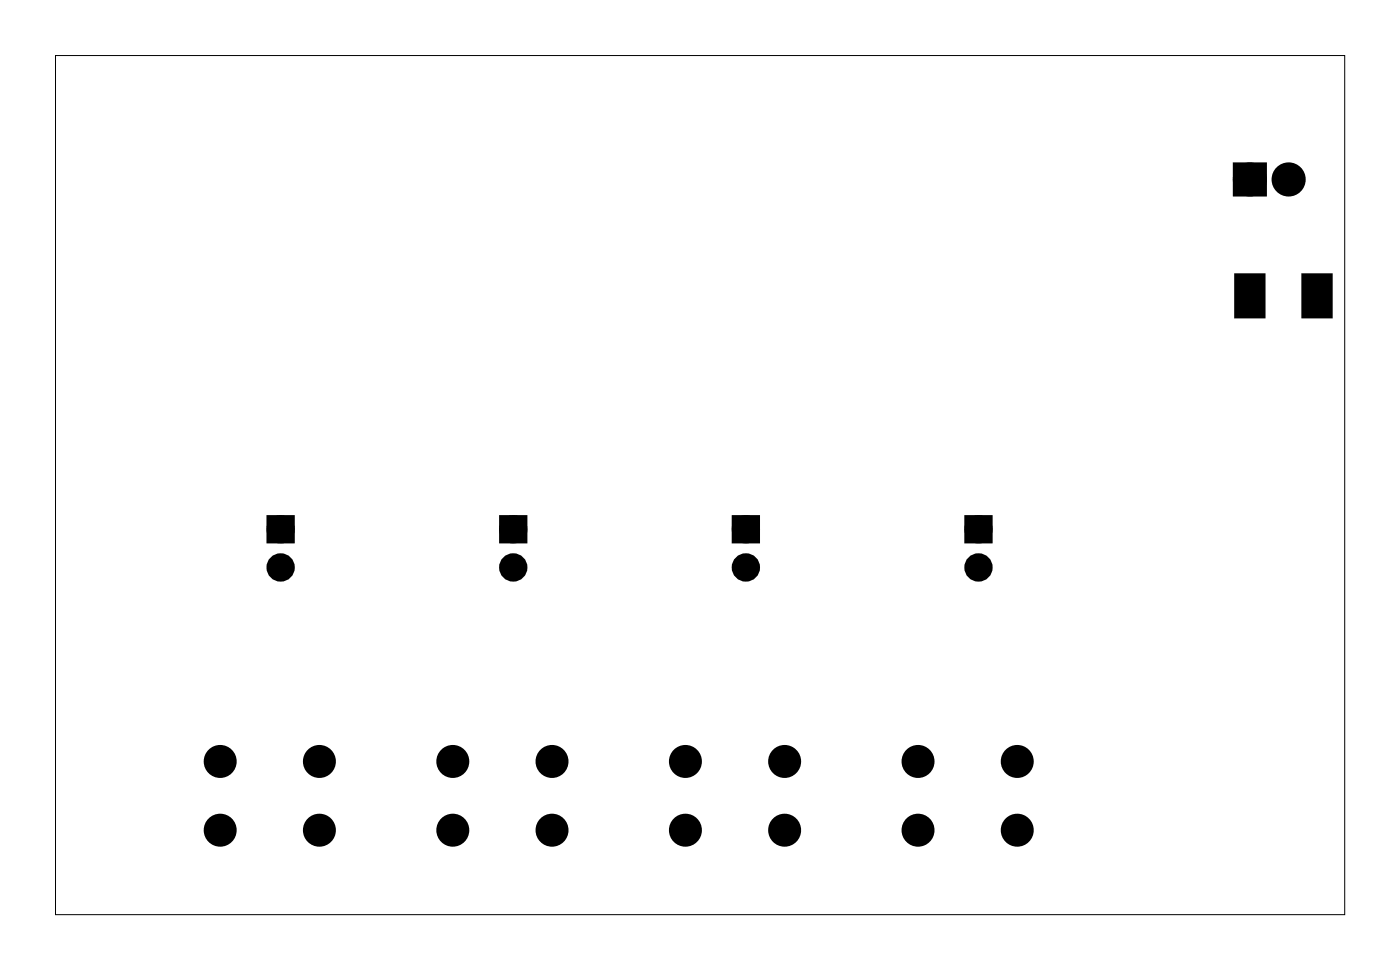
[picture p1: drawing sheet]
<svg xmlns="http://www.w3.org/2000/svg" width="92mm" height="63mm" viewBox="0 0 92 63" stroke-linecap="round" stroke-linejoin="round" font-family="sans-serif">
<path d="M3.6 3.6h84.5v56.3h-84.5z" fill="none" stroke="#000" stroke-width=".07"/>
<path d="M81.1 11h1.5v1.5h-1.5zM17.8 34h1.2v1.2h-1.2zM33 34h1.2v1.2h-1.2zM48.3 34h1.2v1.2h-1.2zM63.5 34h1.2v1.2h-1.2zM81 18h1.8v2.7h-1.8zM85.4 18h1.8v2.7h-1.8z" fill="#000"/>
<path d="M81 18h1.8v2.7h-1.8zM85.4 18h1.8v2.7h-1.8z" fill="none" stroke="#000" stroke-width=".25"/>
<g fill="#000">
<circle cx="81.9" cy="11.7" r=".74"/>
<circle cx="84.4" cy="11.7" r=".74"/>
<circle cx="18.4" cy="34.6" r=".6"/>
<circle cx="18.4" cy="37.1" r=".6"/>
<circle cx="33.6" cy="34.6" r=".6"/>
<circle cx="33.6" cy="37.1" r=".6"/>
<circle cx="48.9" cy="34.6" r=".6"/>
<circle cx="48.9" cy="37.1" r=".6"/>
<circle cx="64.1" cy="34.6" r=".6"/>
<circle cx="64.1" cy="37.1" r=".6"/>
<circle cx="14.4" cy="54.3" r=".7"/>
<circle cx="14.4" cy="49.8" r=".7"/>
<circle cx="20.9" cy="54.3" r=".7"/>
<circle cx="20.9" cy="49.8" r=".7"/>
<circle cx="29.7" cy="54.3" r=".7"/>
<circle cx="29.7" cy="49.8" r=".7"/>
<circle cx="36.2" cy="54.3" r=".7"/>
<circle cx="36.2" cy="49.8" r=".7"/>
<circle cx="44.9" cy="54.3" r=".7"/>
<circle cx="44.9" cy="49.8" r=".7"/>
<circle cx="51.4" cy="54.3" r=".7"/>
<circle cx="51.4" cy="49.8" r=".7"/>
<circle cx="60.1" cy="54.3" r=".7"/>
<circle cx="60.1" cy="49.8" r=".7"/>
<circle cx="66.6" cy="54.3" r=".7"/>
<circle cx="66.6" cy="49.8" r=".7"/>
</g>
<g fill="none" stroke="#000" stroke-width=".76" stroke-linecap="butt">
<path d="M81.1 11h1.5v1.5h-1.5z"/>
<circle cx="81.9" cy="11.7" r=".74"/>
<circle cx="84.4" cy="11.7" r=".74"/>
<circle cx="14.4" cy="49.8" r=".7"/>
<circle cx="14.4" cy="54.3" r=".7"/>
<circle cx="20.9" cy="49.8" r=".7"/>
<circle cx="20.9" cy="54.3" r=".7"/>
<circle cx="29.7" cy="49.8" r=".7"/>
<circle cx="29.7" cy="54.3" r=".7"/>
<circle cx="36.2" cy="49.8" r=".7"/>
<circle cx="36.2" cy="54.3" r=".7"/>
<circle cx="44.9" cy="49.8" r=".7"/>
<circle cx="44.9" cy="54.3" r=".7"/>
<circle cx="51.4" cy="49.8" r=".7"/>
<circle cx="51.4" cy="54.3" r=".7"/>
<circle cx="60.1" cy="49.8" r=".7"/>
<circle cx="60.1" cy="54.3" r=".7"/>
<circle cx="66.6" cy="49.8" r=".7"/>
<circle cx="66.6" cy="54.3" r=".7"/>
</g>
<g fill="none" stroke="#000" stroke-width=".65" stroke-linecap="butt">
<path d="M17.8 34h1.2v1.2h-1.2zM33 34h1.2v1.2h-1.2zM48.3 34h1.2v1.2h-1.2zM63.5 34h1.2v1.2h-1.2z"/>
<circle cx="18.4" cy="34.6" r=".6"/>
<circle cx="18.4" cy="37.1" r=".6"/>
<circle cx="33.6" cy="34.6" r=".6"/>
<circle cx="33.6" cy="37.1" r=".6"/>
<circle cx="48.9" cy="34.6" r=".6"/>
<circle cx="48.9" cy="37.1" r=".6"/>
<circle cx="64.1" cy="34.6" r=".6"/>
<circle cx="64.1" cy="37.1" r=".6"/>
</g>
</svg>
